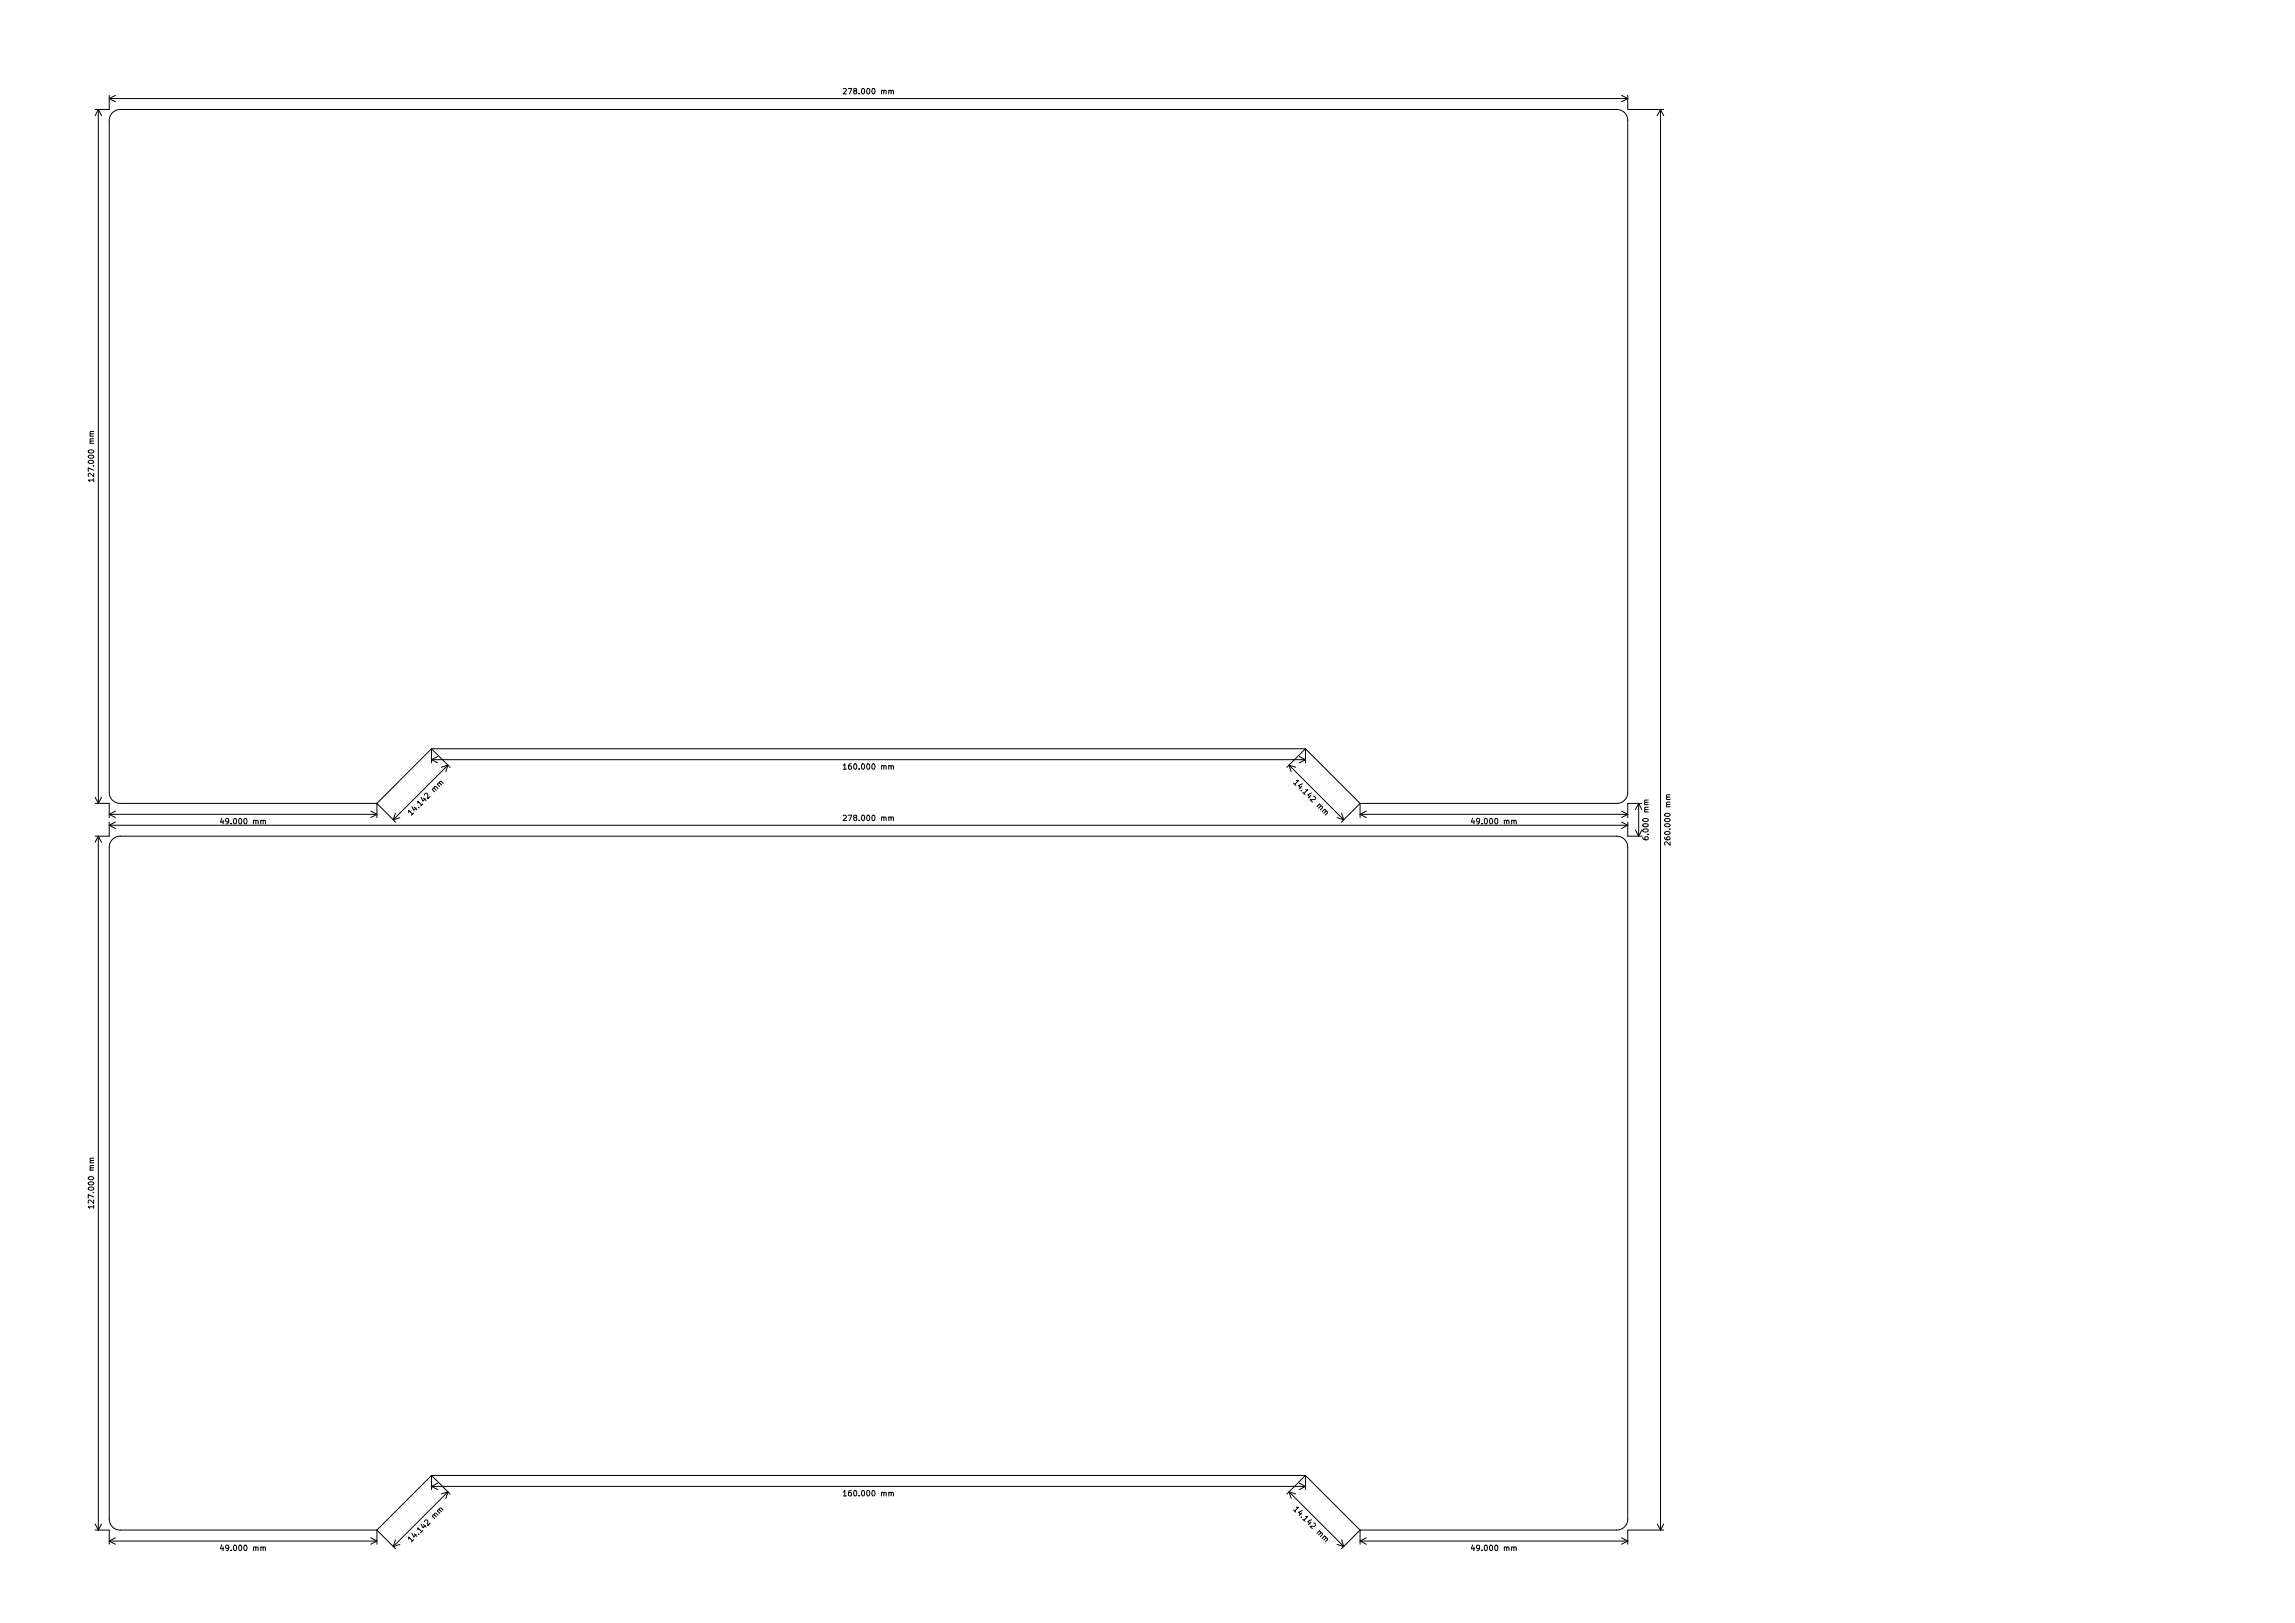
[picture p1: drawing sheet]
<svg xmlns="http://www.w3.org/2000/svg" width="420mm" height="297mm" viewBox="0 0 420 297" stroke-linecap="round" stroke-linejoin="round" font-family="sans-serif">
<defs><g id="words">
<g font-size="1.4">
<text x="155.1" y="17.2">278.000 mm</text>
<text x="17.2" y="87.5" transform="rotate(-90 17.2 87.5)">127.000 mm</text>
<text x="155.1" y="140.8">160.000 mm</text>
<text x="237.2" y="143.8" transform="rotate(45 237.2 143.8)">14.142 mm</text>
<text x="75.8" y="148.8" transform="rotate(-45 75.8 148.8)">14.142 mm</text>
<text x="40.9" y="150.8">49.000 mm</text>
<text x="155.1" y="150.2">278.000 mm</text>
<text x="269.9" y="150.8">49.000 mm</text>
<text x="301.8" y="153.2" transform="rotate(-90 301.8 153.2)">6.000 mm</text>
<text x="305.8" y="154" transform="rotate(-90 305.8 154)">260.000 mm</text>
<text x="17.2" y="220.5" transform="rotate(-90 17.2 220.5)">127.000 mm</text>
<text x="155.1" y="273.8">160.000 mm</text>
<text x="75.8" y="281.8" transform="rotate(-45 75.8 281.8)">14.142 mm</text>
<text x="237.2" y="276.8" transform="rotate(45 237.2 276.8)">14.142 mm</text>
<text x="40.9" y="283.8">49.000 mm</text>
<text x="269.9" y="283.8">49.000 mm</text>
</g>
</g></defs>
<g fill="none" stroke="#000" stroke-width=".18">
<path d="M20 17.5v2.5h-2.6M20 18h278M20 18l1.1 .6M21.1 17.5l-1.1 .5M154.4 16.3l.4-.1 .2 .3-.7 .7h.7M163.1 16.7l.2-.2 .2 .1 .1 .6M296.9 17.5l1.1 .5M298 17.5v2.5h6.6M298 18l-1.1 .6M18 20v127M18 20l.6 1.2M18 20l-.6 1.2"/>
<path d="M304 20v260M304 20l.6 1.2M304 20l-.6 1.2M17.2 79h-.7v.3l.1 .1M17.2 87.9h-1l.2 .3M17.2 87.6v.6M79 137v2.6M79 137l3.4 3.5M79 139h160M79 139l1.1 .6M79 137l-10 10M79 137h160"/>
<path d="M80.1 138.5l-1.1 .5M237.9 138.5l1.1 .5M239 137v2.6M239 137l-3.4 3.5M239 139l-1.1 .6M239 137l10 10M17.4 147h2.6v2.6M17.4 145.9l.6 1.1M18 153v127M18 153l.6 1.2M18 153l-.6 1.2M18.6 145.9l-.6 1.1"/>
<path d="M20 150.5v2.5h-2.6M20 151h278M20 151l1.1 .6M20 149h49M20 149l1.1 .6M21.1 150.5l-1.1 .5M21.1 148.5l-1.1 .5M40.6 149.7l-.2 .8h.6M48.2 150.3l.1-.2 .2 .1 .1 .6M67.9 148.5l1.1 .5M69 147h-47a2 2 0 0 1-2-2v-123a2 2 0 0 1 2-2h274a2 2 0 0 1 2 2v123a2 2 0 0 1-2 2h-47M69 147v2.6"/>
<path d="M69 147l3.4 3.5M69 149l-1.1 .6M72.4 148.8l-.4 1.2M73.2 149.7l-1.2 .3M82 140l-10 10M82 140l-.4 1.2M82 140l-1.2 .4M154.4 149.3l.4-.1 .2 .3-.7 .7h.7M154.4 140.1l.3-.3v1M154.4 140.8h.6M163.1 149.7l.2-.2 .2 .1 .1 .6M163.1 140.3l.2-.2 .2 .1 .1 .6"/>
<path d="M236 140l10 10M236 140l.4 1.2M236 140l1.2 .4M244.8 149.7l1.2 .3M245.6 148.8l.4 1.2M249 147v2.6M249 149h49M249 149l1.1 .6M249 147l-3.4 3.5M250.1 148.5l-1.1 .5M269.6 149.7l-.2 .8h.6M277.2 150.3l.1-.2 .2 .1 .1 .6"/>
<path d="M296.9 150.5l1.1 .5M296.9 148.5l1.1 .5M298 150.5v2.5h2.6M298 151l-1.1 .6M298 149l-1.1 .6M299.4 151.9l.6 1.1M300 147v6M300 147l.6 1.2M300 147l-.6 1.2M300.6 147h-2.6v2.6M300.6 151.9l-.6 1.1M300.8 153.2v.3l.2 .2h.6l.2-.2-.1-.3h-.5l-.1 .3 .2 .2"/>
<path d="M301.8 146.4l-.7 .1v.2l.1 .1M305.8 154.1v.6l-.8-.6-.2 .2v.4M305.8 145.5h-.7v.3l.1 .1M17.2 212h-.7v.3l.1 .1M17.2 220.9h-1l.2 .3M17.2 220.6v.6M17.4 278.9l.6 1.1M18.6 278.9l-.6 1.1M79 270h160M79 270l-10 10M79 272h160M79 270v2.6"/>
<path d="M79 272l1.1 .6M79 270l3.4 3.5M80.1 271.5l-1.1 .5M82 273l-10 10M82 273l-.4 1.2M82 273l-1.2 .4M154.4 273.1l.3-.3v1M154.4 273.8h.6M163.1 273.3l.2-.2 .2 .1 .1 .6M236 273l10 10M236 273l.4 1.2M236 273l1.2 .4"/>
<path d="M237.9 271.5l1.1 .5M239 270l10 10M239 270v2.6M239 272l-1.1 .6M239 270l-3.4 3.5M303.4 278.9l.6 1.1M304.6 278.9l-.6 1.1M17.4 280h2.6v2.6M20 282h49M20 282l1.1 .6M21.1 281.5l-1.1 .5M40.6 282.7l-.2 .8h.6"/>
<path d="M48.2 283.3l.1-.2 .2 .1 .1 .6M67.9 281.5l1.1 .5M69 280h-47a2 2 0 0 1-2-2v-123a2 2 0 0 1 2-2h274a2 2 0 0 1 2 2v123a2 2 0 0 1-2 2h-47M69 280v2.6M69 282l-1.1 .6M69 280l3.4 3.5M72.4 281.8l-.4 1.2M73.2 282.7l-1.2 .3M244.8 282.7l1.2 .3M245.6 281.8l.4 1.2M249 282h49M249 280l-3.4 3.5"/>
<path d="M249 280v2.6M249 282l1.1 .6M250.1 281.5l-1.1 .5M269.6 282.7l-.2 .8h.6M277.2 283.3l.1-.2 .2 .1 .1 .6M296.9 281.5l1.1 .5M298 282l-1.1 .6M304.6 280h-6.6v2.6"/>
</g>
<use href="#words"/>
</svg>
